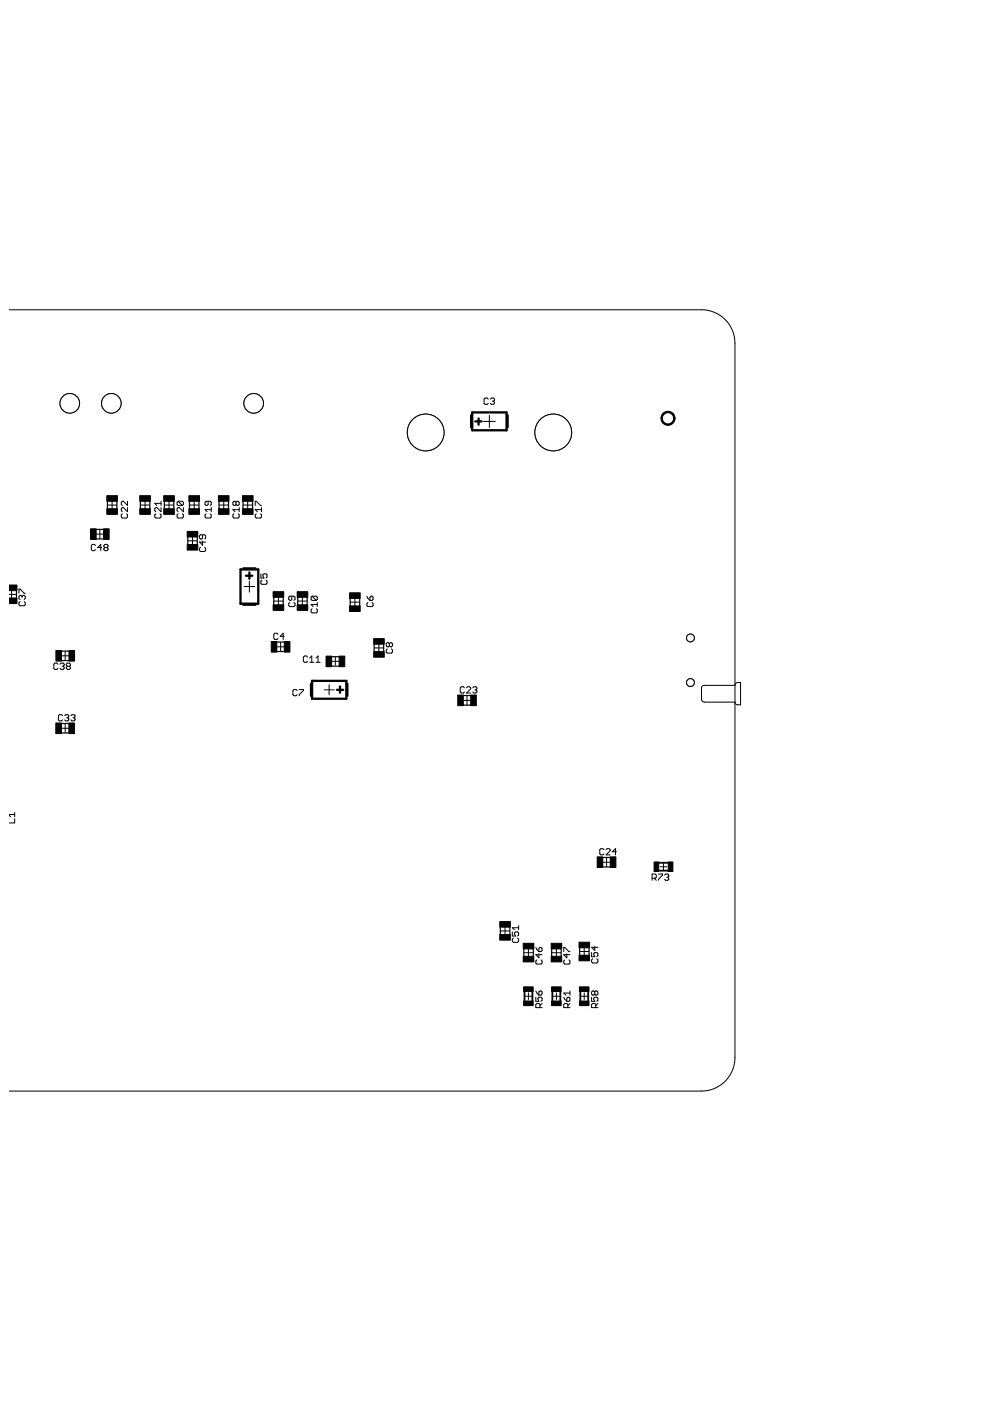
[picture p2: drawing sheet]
<svg xmlns="http://www.w3.org/2000/svg" width="210mm" height="297mm" viewBox="0 0 210 297" stroke-linecap="round" stroke-linejoin="round" font-family="sans-serif">
<g fill="none" stroke="#000" stroke-width=".38">
<path d="M99.8 88v2.7M107.7 88v2.7M51.5 120.5h2.7M51.5 128.3h2.7M65.9 144.9v2.7M73.7 144.9v2.7M139.7 182.9h2M139.7 184.6h2M111.2 210.2v2M112.9 210.2v2M117.1 210.2v2M118.8 210.2v2"/>
<path d="M123 210.2v2M124.7 210.2v2"/>
</g>
<path d="M100.1 87.4h7.3v3.8h-7.3zM100.8 89.3h1.3M101.5 88.7v1.3M51 120.7h3.8v7.3h-3.8zM52.2 122.1h1.3M52.9 121.4v1.3M66.2 144.4h7.2v3.7h-7.2zM71.5 146.3h1.3M72.1 145.5v1.4" fill="none" stroke="#000" stroke-width=".49"/>
<g fill="none" stroke="#000" stroke-width=".25">
<path d="M20.3 114.3h1.7M20.3 112.2h1.7M22.8 106.2v1.7M24.8 106.2v1.7M29.8 106.2v1.7M31.8 106.2v1.7M34.8 106.2v1.7M36.9 106.2v1.7M39.8 113.8v1.7M40.2 106.2v1.7M41.8 113.8v1.7M42.2 106.2v1.7"/>
<path d="M46.4 106.2v1.7M48.5 106.2v1.7M51.5 106.2v1.7M53.6 106.2v1.7M3.5 125.2v1.7M13 138h1.7M58 126.6v1.7M58.7 136.1h1.6M58.7 138.1h1.6M60 126.6v1.7M63.1 126.6v1.7M65.1 126.6v1.7"/>
<path d="M70.3 139.2h1.6M74.3 126.8v1.7M76.3 126.8v1.7M79.3 136.5v1.7M81.3 136.5v1.7M13 153.4h1.7M13 155.4h1.7M13 140.1h1.7M70.3 141.2h1.6M98.2 147.5h1.7M98.2 149.5h1.7M106.1 196.5v1.7"/>
<path d="M108.1 196.5v1.7M127.8 181.8h1.7M127.8 183.8h1.7M111.1 201.1v1.7M113.1 201.1v1.7M117 201.1v1.7M119 201.1v1.7M122.9 200.9v1.7M124.9 200.9v1.7"/>
</g>
<g fill="#000" stroke="#000" stroke-width=".21">
<path d="M19.2 112.1h1.2v2.3h-1.2zM21.9 112.1h1.2v2.3h-1.2zM22.6 105.1h2.3v1.2h-2.3zM22.6 107.9h2.3v1.2h-2.3zM29.6 105.1h2.3v1.2h-2.3zM29.6 107.9h2.3v1.2h-2.3zM34.7 105.1h2.3v1.2h-2.3zM34.7 107.9h2.3v1.2h-2.3zM39.7 112.7h2.2v1.2h-2.2zM39.7 115.4h2.2v1.2h-2.2zM40 105.1h2.3v1.2h-2.3zM40 107.9h2.3v1.2h-2.3z"/>
<path d="M46.3 105.1h2.3v1.2h-2.3zM46.3 107.9h2.3v1.2h-2.3zM51.4 105.1h2.3v1.2h-2.3zM51.4 107.9h2.3v1.2h-2.3zM1.9 124h1.7v1.2h-1.7zM1.9 126.8h1.7v1.2h-1.7zM11.9 137.9h1.1v2.3h-1.1zM14.6 137.9h1.2v2.3h-1.2zM57.5 136h1.2v2.3h-1.2zM57.9 125.5h2.3v1.1h-2.3zM57.9 128.2h2.3v1.2h-2.3zM60.3 136h1.2v2.3h-1.2z"/>
<path d="M63 125.5h2.3v1.1h-2.3zM63 128.2h2.3v1.2h-2.3zM69.1 139.1h1.2v2.3h-1.2zM71.9 139.1h1.2v2.3h-1.2zM74.1 125.7h2.3v1.2h-2.3zM74.1 128.5h2.3v1.1h-2.3zM79.2 135.4h2.3v1.2h-2.3zM79.2 138.2h2.3v1.1h-2.3zM11.8 153.3h1.2v2.2h-1.2zM14.6 153.3h1.2v2.2h-1.2zM97 147.4h1.2v2.2h-1.2zM99.8 147.4h1.2v2.2h-1.2z"/>
<path d="M106 195.4h2.2v1.2h-2.2zM106 198.1h2.2v1.2h-2.2zM122.8 199.8h2.2v1.2h-2.2zM126.6 181.7h1.2v2.2h-1.2zM129.4 181.7h1.2v2.2h-1.2zM138.7 182.8h1v2h-1zM141.7 182.8h1v2h-1zM111 212.2h2.1v1h-2.1zM111 209.2h2.1v1h-2.1zM110.9 200h2.3v1.2h-2.3zM110.9 202.8h2.3v1.1h-2.3zM116.9 212.2h2.1v1h-2.1z"/>
<path d="M116.9 209.2h2.1v1h-2.1zM116.9 200h2.2v1.2h-2.2zM116.9 202.8h2.2v1.1h-2.2zM122.9 212.2h2v1h-2zM122.9 209.2h2v1h-2zM122.8 202.5h2.2v1.2h-2.2z"/>
</g>
<path d="M140.5 87.7a1.51 1.51 0 0 1 1.7-.4 1.51 1.51 0 0 1 .9 1.4h-.3a1.2 1.2 0 0 1-1.7 1.1 1.2 1.2 0 0 1-.2-2 1.2 1.2 0 0 1 1.9 .6v.3h.3a1.5 1.5 0 0 1-2 1.4 1.5 1.5 0 0 1-.6-2.4z" fill-rule="evenodd" fill="#000" stroke="#000" stroke-width=".21"/>
<g fill="none" stroke="#000" stroke-width=".21">
<path d="M1.9 65.7h146.8a7.1 7.1 0 0 1 7.1 7.1v151.4a7.1 7.1 0 0 1-7.1 7.1h-146.8M102.5 89.3h2.5M103.5 84.6l-.2-.2h-.5l-.2 .2v.9l.2 .2h.5l.2-.2M103.8 88.1v2.5M104 84.6l.2-.2h.4l.2 .2-.2 .5M104.4 85.1h.2M104.6 85.1l.2 .2-.2 .4h-.4l-.2-.2M20.2 113.2h1.9M20.3 115.7l-.3-.3h-.4l-.2 .3v.8l.2 .3h.4l.3-.3M21.2 112.3v1.9M21.6 116.1h-.9l.7-.7v1.4M22.2 116.1l-.2-.2 .2-.5h.5l.2 .3-.2 .4"/>
<path d="M22.2 116.1l-.2 .2 .2 .5h.5l.2-.3-.2-.4M22.2 116.1h.5M22.8 107.1h1.9M23.8 106.1v1.9M25.9 108.9l-.2 .3v.4l.2 .2h.9l.2-.2v-.4l-.2-.3M27 106.3v.9l-.8-.9h-.3l-.2 .2v.5l.2 .2M27 107.6v.9l-.8-.9h-.3l-.2 .2v.5l.2 .2M29.8 107.1h1.9M30.8 106.1v2M33 108.9l-.2 .3v.4l.2 .2h.9l.2-.2v-.4l-.2-.3M34.1 107.6v.9l-.8-.9-.5 .2v.5l.2 .2M34.1 106.3v.9"/>
<path d="M34.1 106.7h-1.3l.5 .5M34.9 107.1h1.9M35.8 106.2v1.8M37.8 108.9l-.3 .3v.4l.3 .2h.9l.2-.2v-.4l-.2-.3M37.8 106.3h.9l.2 .2v.5l-.2 .2M37.8 106.3l-.3 .2v.5l.3 .2h.9M37.8 106.3l.9 .9M38.9 107.6v.9l-.9-.9h-.2l-.3 .2v.5l.3 .2M39.9 114.7h1.8M40.2 107.1h1.9M40.8 113.7v1.9M41.2 106.1v2"/>
<path d="M42.5 116l-.2 .3v.4l.2 .2h.9l.2-.2v-.4l-.2-.3M42.9 113.4v.6l-.2 .3-.4-.3v-.4l.2-.2h.9l.2 .2v.4l-.2 .3M42.9 114.7v.9l-.6-.7h1.3M43.7 108.9l-.2 .3v.4l.2 .2h.9l.2-.2v-.4l-.2-.3M44.1 106.3v.7l-.2 .2-.4-.2v-.5l.2-.2h.9l.2 .2v.5l-.2 .2M44.8 108.1h-1.3l.4 .4M44.8 107.6v.9M46.5 107.1h1.9M47.4 106.1v1.9M49.6 108.9l-.2 .3v.4l.2 .2h.9l.2-.2v-.4l-.2-.3M50 106.5l-.2-.2h-.2l-.2 .2v.5l.2 .2 .4-.2M50 106.5l.3-.2 .4 .2v.5l-.2 .2-.5-.2"/>
<path d="M50 106.5v.5M50.7 108.1h-1.3l.4 .4M50.7 107.6v.9M51.6 107.1h1.8M52.5 106.2v1.8M54.1 107.2v-.9h.2l.9 .9h.2M54.3 108.9l-.2 .3v.4l.2 .2h.9l.2-.2v-.4l-.2-.3M55.4 107.6v.9M55.4 108.1h-1.3l.5 .4M1.9 126h1.5M2.5 125.1v1.8M4 125.8v-.9h.3l.8 .9h.3"/>
<path d="M4.3 127.6l-.3 .2v.4l.3 .2h.8l.3-.2v-.4l-.3-.2M4.7 126.4l-.2-.2-.5 .2v.5l.3 .2M4.7 126.4l.2-.2 .5 .2v.5l-.3 .2M4.7 126.4v.3M12.9 139h1.8M13.8 138.1v1.9M51.7 124.4h2.3M52.9 123.2v2.3M55.3 121.7v.9h.7l-.3-.5 .3-.4h.4l.2 .2v.4l-.2 .3M55.5 123l-.2 .2v.5l.2 .2h.9l.2-.2v-.5l-.2-.2M58.1 127.4h1.9M58.6 137.1h1.8"/>
<path d="M58.9 134.5l-.2-.2h-.4l-.2 .2v.9l.2 .2h.4l.2-.2M59 126.5v1.9M59.5 136.2v1.8M60.3 134.9h-.9l.6-.6v1.3M61.4 127.7l-.2 .3v.4l.2 .2h.9l.2-.2v-.4l-.2-.3M61.9 126.4v.7l-.2 .2-.5-.2v-.5l.2-.2h.9l.2 .2v.5l-.2 .2M63.2 127.4h1.9M64.1 126.5v1.9M65.2 139.3l-.2-.2h-.4l-.3 .2v.9l.3 .2h.4l.2-.2M65.7 139.5l.4-.4v1.3M66.2 126.4l-.2 .2v.5l.2 .2h.9M66.2 126.4h.9l.2 .2v.5l-.2 .2"/>
<path d="M66.2 129.1l-.2 .2v.4l.2 .2h.9l.2-.2v-.4l-.2-.2M66.2 126.4l.9 .9M67 139.5l.4-.4v1.3M67.3 127.7v.9M67.3 128.2h-1.3l.4 .4M71.1 139.4v1.6M74.2 127.7h2M75.2 126.7v2M77.8 126.4l.6 .9M78 127.7l-.2 .3v.4l.2 .2h.9l.2-.2v-.4l-.2-.3M78.4 126.6l.3-.2 .4 .2v.5l-.2 .2h-.5zM79.4 137.4h1.8"/>
<path d="M80.3 136.5v1.8M82.1 137.6l-.2 .2v.5l.2 .2h.9l.2-.2v-.5l-.2-.2M82.5 136.5l-.2-.3h-.2l-.2 .3v.4l.2 .2 .4-.2M82.5 136.5l.3-.3 .4 .3v.4l-.2 .2-.5-.2M82.5 136.5v.4M12.3 140.8l-.2-.2h-.5l-.2 .2v.9l.2 .2h.5l.2-.2M12.7 140.8l.3-.2h.4l.2 .2-.2 .5M12.9 154.4h1.8M13.2 141.3h.2M13.3 151.7l-.3-.2h-.4l-.2 .2v.9l.2 .2h.4l.3-.2M13.4 141.3l.2 .2-.2 .4h-.4l-.3-.2M13.7 151.7l.2-.2h.5l.2 .2-.2 .5"/>
<path d="M13.8 153.5v1.8M14.1 152.2h.3M14.3 141.3l-.2-.3 .2-.4h.4l.2 .2-.2 .5M14.3 141.3l-.2 .2 .2 .4h.4l.2-.2-.2-.4M14.3 141.3h.4M14.4 152.2l.2 .2-.2 .4h-.5l-.2-.2M15 151.7l.3-.2h.4l.2 .2-.2 .5M15.5 152.2h.2M15.7 152.2l.2 .2-.2 .4h-.4l-.3-.2M63 146.4l-.2-.2h-.5l-.2 .2v.9l.2 .2h.5l.2-.2M63.4 146.2h.9v.2l-.9 .9v.2M65.7 140.4h.8"/>
<path d="M67 140.4h.9M68.7 146.3h2.2M69.8 145.2v2.1M70.3 140.2h1.6M98.1 148.5h1.8M98.5 145.8l-.2-.2h-.5l-.2 .2v.9l.2 .2h.5l.2-.2M98.9 145.8l.2-.2h.5l.2 .2v.2l-.9 .9h.9M99 147.6v1.8M100.2 145.8l.3-.2h.4l.2 .2-.2 .5M100.7 146.3h.2M100.9 146.3l.2 .2-.2 .4h-.4l-.3-.2M1.9 172.9l.3 .2"/>
<path d="M1.9 172.7h1.2M3.1 173.6v.9h-1.2M3.1 172.3v.8M106.2 197.4h1.8M107.1 196.4v1.9M108.6 197.6v.9h.7l-.2-.7 .2-.2h.4l.3 .2v.4l-.3 .3M108.9 198.9l-.3 .2v.5l.3 .2h.8l.3-.2v-.5l-.3-.2M110 196.3v.8M110 196.7h-1.4l.5 .4M127.7 182.8h1.8M128.1 180.1l-.3-.2h-.4l-.2 .2v.9l.2 .3h.4l.3-.3M128.5 180.1l.2-.2h.5l.2 .2v.3l-.9 .9h.9"/>
<path d="M128.6 181.9v1.8M130.7 180.6h-.9l.7-.7v1.4M138.3 186.2h.6l.2-.2v-.5l-.2-.2h-.6v1.3M138.7 186.2l.4 .4M139.6 185.3h.9v.2l-.9 .9v.2M140 183.8h1.4M140.7 183v1.5M140.9 185.5l.2-.2h.5l.2 .2-.2 .5M141.4 186h.2M141.6 186l.2 .2-.2 .4h-.5l-.2-.2M111.1 202h1.9M111.3 211.2h1.5"/>
<path d="M112 201.1v1.8M112 210.5v1.4M113.6 211.4v.9h.7l-.3-.4 .3-.5h.4l.2 .2v.5l-.2 .2M113.6 210.1l.7 .9M113.6 200.9l.7 .9M113.8 203.5l-.2 .3v.4l.2 .2h.9l.2-.2v-.4l-.2-.3M114.3 210.3l.2-.2 .4 .2v.5l-.2 .2h-.4zM114.3 201.1l.2-.2 .4 .2v.4l-.2 .3h-.4zM114.3 202.2v.9l-.7-.7h1.3M114.5 213.6v-.6l-.2-.3h-.5l-.2 .3v.6h1.3M114.9 212.7l-.4 .5M117.1 202h1.8"/>
<path d="M117.2 211.2h1.5M118 201.1v1.8M118 210.5v1.4M119.5 201.8v-.9h.2l.9 .9h.2M119.5 211.4l.7 .9M119.7 203.5l-.2 .3v.4l.2 .2h.9l.2-.2v-.4l-.2-.3M120.2 211.6l.4-.2 .2 .2v.5l-.2 .2h-.4zM120.2 202.2v.9l-.7-.7h1.3M120.4 213.6v-.6l-.2-.3h-.5l-.2 .3v.6h1.3M120.8 210.1v.9M120.8 212.7l-.4 .5M120.8 210.5h-1.3l.5 .5"/>
<path d="M123 201.7h1.8M123.2 211.2h1.4M123.9 200.8v1.9M123.9 210.5v1.4M125.4 211.4v.9h.7l-.2-.4 .2-.5h.4l.3 .2v.5l-.3 .2M125.4 202v.8h.7l-.2-.6 .2-.2h.4l.3 .2v.4l-.3 .2M125.7 203.3l-.3 .2v.4l.3 .3h.8l.3-.3v-.4l-.3-.2M126.1 210.3l-.2-.2-.5 .2v.5l.3 .2 .4-.2M126.1 210.3l.2-.2 .5 .2v.5l-.3 .2-.4-.2M126.1 200.6v.9l-.7-.6h1.4M126.1 210.3v.5M126.3 213.6v-.6l-.2-.3h-.4l-.3 .3v.6h1.4"/>
<path d="M126.8 212.7l-.5 .5"/>
<circle cx="117.3" cy="91.7" r="3.9"/>
</g>
<circle cx="117.3" cy="91.7" r="3.9" fill="#fff" stroke="#000" stroke-width=".21"/>
<circle cx="90.3" cy="91.7" r="3.9" fill="none" stroke="#000" stroke-width=".21"/>
<circle cx="90.3" cy="91.7" r="3.9" fill="#fff" stroke="#000" stroke-width=".21"/>
<circle cx="53.8" cy="85.5" r="2.07" fill="none" stroke="#000" stroke-width=".21"/>
<circle cx="53.8" cy="85.5" r="2.07" fill="#fff" stroke="#000" stroke-width=".21"/>
<circle cx="23.6" cy="85.5" r="2.07" fill="none" stroke="#000" stroke-width=".21"/>
<circle cx="23.6" cy="85.5" r="2.07" fill="#fff" stroke="#000" stroke-width=".21"/>
<circle cx="14.8" cy="85.5" r="2.07" fill="none" stroke="#000" stroke-width=".21"/>
<circle cx="14.8" cy="85.5" r="2.07" fill="#fff" stroke="#000" stroke-width=".21"/>
<g fill="none" stroke="#000" stroke-width=".21">
<path d="M148.8 145.5l.5-.2h6.5l.1-.4 .3-.2h.8v4.7h-.8l-.3-.2-.1-.3-6.7-.1-.3-.2-.1-.3z"/>
<circle cx="146.4" cy="144.7" r=".83"/>
</g>
<circle cx="146.4" cy="144.7" r=".83" fill="#fff" stroke="#000" stroke-width=".21"/>
<circle cx="146.4" cy="135.3" r=".83" fill="none" stroke="#000" stroke-width=".21"/>
<circle cx="146.4" cy="135.3" r=".83" fill="#fff" stroke="#000" stroke-width=".21"/>
</svg>
